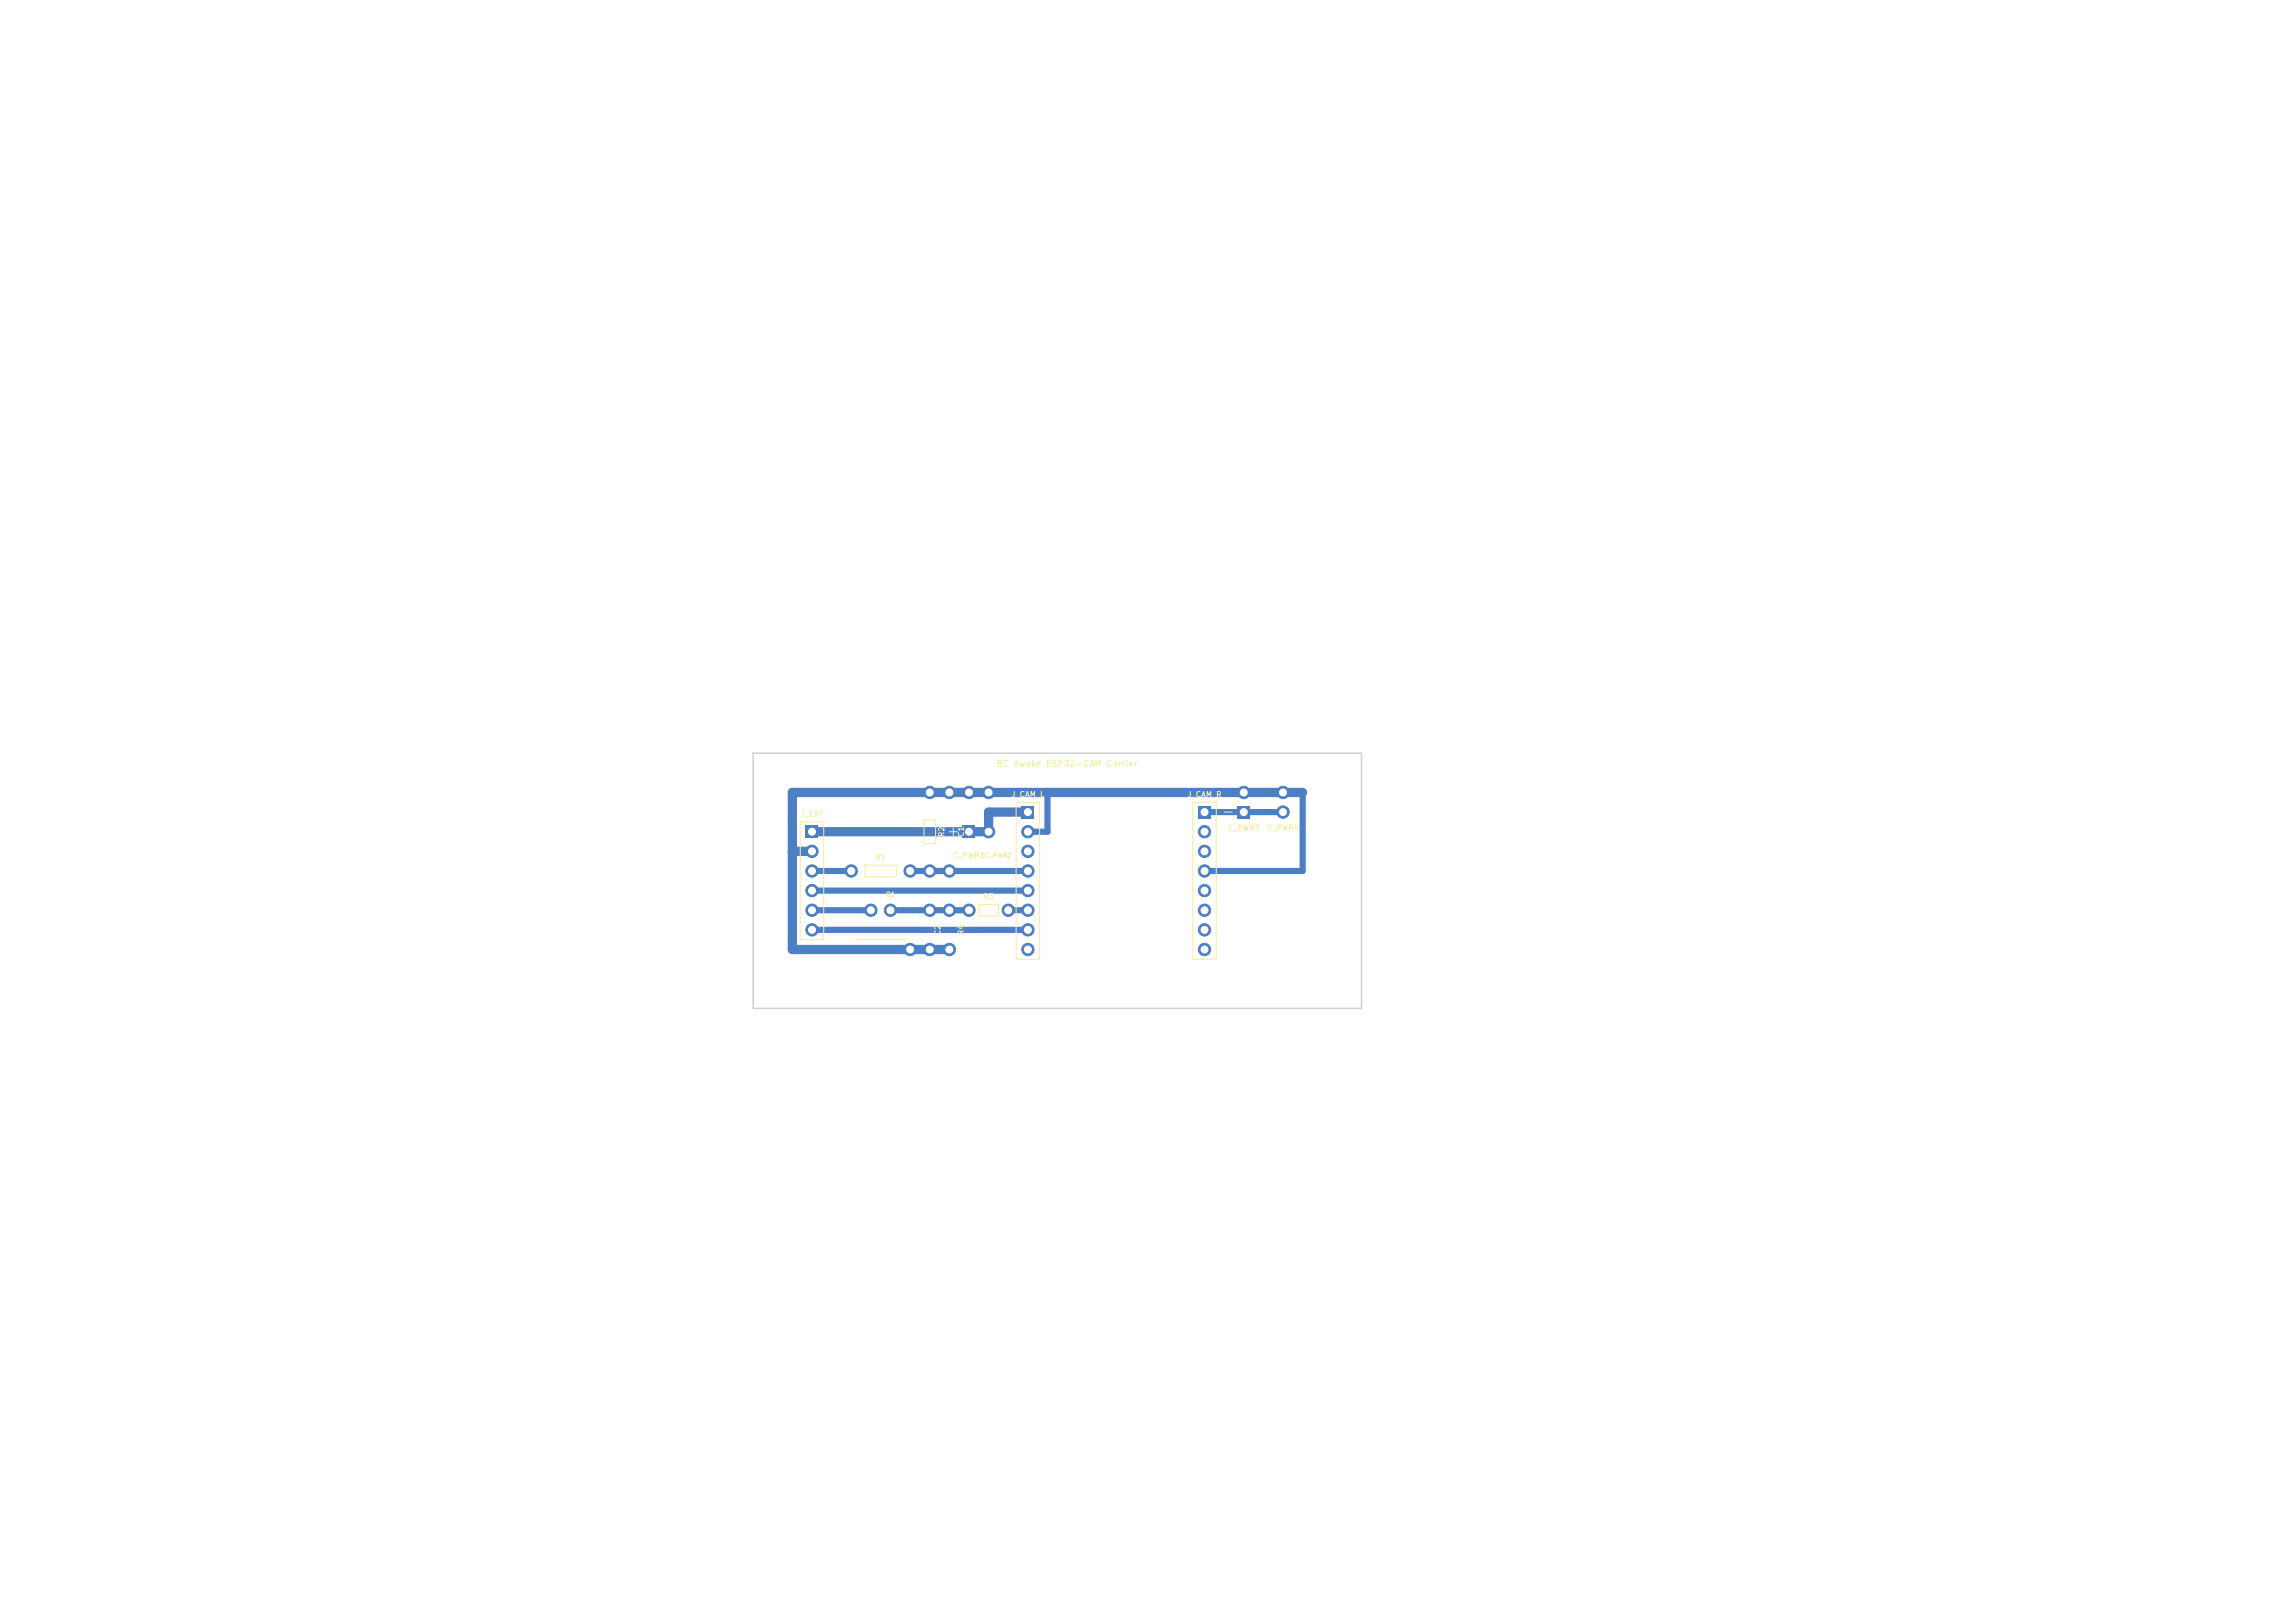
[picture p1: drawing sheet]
<svg xmlns="http://www.w3.org/2000/svg" width="297mm" height="210mm" viewBox="0 0 297 210" stroke-linecap="round" stroke-linejoin="round" font-family="sans-serif">
<defs><g id="words">
<text font-size=".8" fill="#f2eda1" x="128.9" y="99.4">BC Awake ESP32-CAM Carrier</text>
<g font-size=".7" fill="#f2eda1">
<text x="103.6" y="105.9">J_EXT</text>
<text x="130.8" y="103.3">J_CAM_L</text>
<text x="153.6" y="103.3">J_CAM_R</text>
<text x="158.8" y="107.6">C_PWR3</text>
<text x="163.9" y="107.6">C_PWR4</text>
<text x="113.2" y="111.4">R1</text>
<text x="122.4" y="108.4" transform="rotate(-90 122.4 108.4)">R2</text>
<text x="123.3" y="111.2">C_PWR1</text>
<text x="124.9" y="108.4" transform="rotate(-90 124.9 108.4)">C1</text>
<text x="127.2" y="116.5">R3</text>
<text x="121.9" y="121.1" transform="rotate(-90 121.9 121.1)">C2</text>
<text x="124.9" y="121.1" transform="rotate(-90 124.9 121.1)">R4</text>
</g>
<g font-size=".6" fill="#f2eda1">
<text x="127.4" y="111.1">C_PWR2</text>
<text x="114.6" y="116.2">Q1</text>
</g>
</g></defs>
<path d="M104.3 106.8h1.6v1.6h-1.6z" fill="#4d7fc4"/>
<g fill="#4d7fc4" stroke="#4d7fc4" stroke-width=".13">
<circle cx="105.1" cy="110.2" r=".8"/>
<circle cx="105.1" cy="112.7" r=".8"/>
<circle cx="105.1" cy="115.2" r=".8"/>
<circle cx="105.1" cy="117.8" r=".8"/>
<circle cx="105.1" cy="120.3" r=".8"/>
</g>
<path d="M132.2 104.3h1.6v1.6h-1.6z" fill="#4d7fc4"/>
<g fill="#4d7fc4" stroke="#4d7fc4" stroke-width=".13">
<circle cx="133" cy="107.6" r=".8"/>
<circle cx="133" cy="110.2" r=".8"/>
<circle cx="133" cy="112.7" r=".8"/>
<circle cx="133" cy="115.2" r=".8"/>
<circle cx="133" cy="117.8" r=".8"/>
<circle cx="133" cy="120.3" r=".8"/>
<circle cx="133" cy="122.9" r=".8"/>
</g>
<path d="M155.1 104.3h1.6v1.6h-1.6z" fill="#4d7fc4"/>
<g fill="#4d7fc4" stroke="#4d7fc4" stroke-width=".13">
<circle cx="155.9" cy="107.6" r=".8"/>
<circle cx="155.9" cy="110.2" r=".8"/>
<circle cx="155.9" cy="112.7" r=".8"/>
<circle cx="155.9" cy="115.2" r=".8"/>
<circle cx="155.9" cy="117.8" r=".8"/>
<circle cx="155.9" cy="120.3" r=".8"/>
<circle cx="155.9" cy="122.9" r=".8"/>
</g>
<path d="M124.6 106.8h1.6v1.6h-1.6z" fill="#4d7fc4"/>
<g fill="#4d7fc4" stroke="#4d7fc4" stroke-width=".13">
<circle cx="125.4" cy="102.5" r=".8"/>
<circle cx="127.9" cy="107.6" r=".8"/>
<circle cx="127.9" cy="102.5" r=".8"/>
<circle cx="110.2" cy="112.7" r=".8"/>
<circle cx="117.8" cy="112.7" r=".8"/>
<circle cx="120.3" cy="102.5" r=".8"/>
<circle cx="120.3" cy="112.7" r=".8"/>
<circle cx="122.9" cy="102.5" r=".8"/>
<circle cx="122.9" cy="112.7" r=".8"/>
<circle cx="112.7" cy="117.8" r=".8"/>
<circle cx="115.2" cy="117.8" r=".8"/>
<circle cx="117.8" cy="122.9" r=".8"/>
<circle cx="125.4" cy="117.8" r=".8"/>
<circle cx="130.5" cy="117.8" r=".8"/>
<circle cx="122.9" cy="117.8" r=".8"/>
<circle cx="122.9" cy="122.9" r=".8"/>
<circle cx="120.3" cy="117.8" r=".8"/>
<circle cx="120.3" cy="122.9" r=".8"/>
</g>
<path d="M160.2 104.3h1.6v1.6h-1.6z" fill="#4d7fc4"/>
<g fill="#4d7fc4" stroke="#4d7fc4" stroke-width=".13">
<circle cx="161" cy="102.5" r=".8"/>
<circle cx="166" cy="105.1" r=".8"/>
<circle cx="166" cy="102.5" r=".8"/>
</g>
<path d="M102.5 110.2h2.6M133 105.1h-5.1v2.5h-22.8M168.6 102.5h-66.1v20.4h20.4" fill="none" stroke="#4d7fc4" stroke-width="1.2"/>
<path d="M105.1 112.7h5.1M105.1 115.2h27.9M105.1 117.8h7.6M115.2 117.8h10.2M117.8 112.7h15.2M130.5 117.8h2.5M135.6 102.5v5.1h-2.6M155.9 105.1h10.1M168.6 102.5v10.2h-12.7M105.1 120.3h27.9" fill="none" stroke="#4d7fc4" stroke-width=".8"/>
<path d="M103.6 106.4h3v15.2h-3zM111.9 111.9h4.1v1.6h-4.1zM119.6 106.1h1.5v3h-1.5zM122.9 107.6h1M123.4 107.1v1M126.7 117h2.5v1.5h-2.5zM131.5 103.8h3v20.3h-3zM154.4 103.8h3v20.3h-3zM158.4 105.1h1M110.7 121.6h6.6" fill="none" stroke="#f2eda1" stroke-width=".13"/>
<path d="M97.5 97.5h78.7v33h-78.7z" fill="none" stroke="#d0d2cd" stroke-width=".2"/>
<g fill="#fff" stroke="#fff" stroke-width=".13">
<circle cx="105.1" cy="107.6" r=".45"/>
<circle cx="105.1" cy="110.2" r=".45"/>
<circle cx="105.1" cy="112.7" r=".45"/>
<circle cx="105.1" cy="115.2" r=".45"/>
<circle cx="105.1" cy="117.8" r=".45"/>
<circle cx="105.1" cy="120.3" r=".45"/>
<circle cx="133" cy="105.1" r=".45"/>
<circle cx="133" cy="107.6" r=".45"/>
<circle cx="133" cy="110.2" r=".45"/>
<circle cx="133" cy="112.7" r=".45"/>
<circle cx="133" cy="115.2" r=".45"/>
<circle cx="133" cy="117.8" r=".45"/>
<circle cx="133" cy="120.3" r=".45"/>
<circle cx="133" cy="122.9" r=".45"/>
<circle cx="155.9" cy="105.1" r=".45"/>
<circle cx="155.9" cy="107.6" r=".45"/>
<circle cx="155.9" cy="110.2" r=".45"/>
<circle cx="155.9" cy="112.7" r=".45"/>
<circle cx="155.9" cy="115.2" r=".45"/>
<circle cx="155.9" cy="117.8" r=".45"/>
<circle cx="155.9" cy="120.3" r=".45"/>
<circle cx="155.9" cy="122.9" r=".45"/>
<circle cx="125.4" cy="107.6" r=".45"/>
<circle cx="125.4" cy="102.5" r=".45"/>
<circle cx="127.9" cy="107.6" r=".45"/>
<circle cx="127.9" cy="102.5" r=".45"/>
<circle cx="110.2" cy="112.7" r=".45"/>
<circle cx="117.8" cy="112.7" r=".45"/>
<circle cx="120.3" cy="102.5" r=".45"/>
<circle cx="120.3" cy="112.7" r=".45"/>
<circle cx="122.9" cy="102.5" r=".45"/>
<circle cx="122.9" cy="112.7" r=".45"/>
<circle cx="112.7" cy="117.8" r=".45"/>
<circle cx="115.2" cy="117.8" r=".45"/>
<circle cx="117.8" cy="122.9" r=".45"/>
<circle cx="125.4" cy="117.8" r=".45"/>
<circle cx="130.5" cy="117.8" r=".45"/>
<circle cx="122.9" cy="117.8" r=".45"/>
<circle cx="122.9" cy="122.9" r=".45"/>
<circle cx="120.3" cy="117.8" r=".45"/>
<circle cx="120.3" cy="122.9" r=".45"/>
<circle cx="161" cy="105.1" r=".45"/>
<circle cx="161" cy="102.5" r=".45"/>
<circle cx="166" cy="105.1" r=".45"/>
<circle cx="166" cy="102.5" r=".45"/>
</g>
<use href="#words"/>
</svg>
